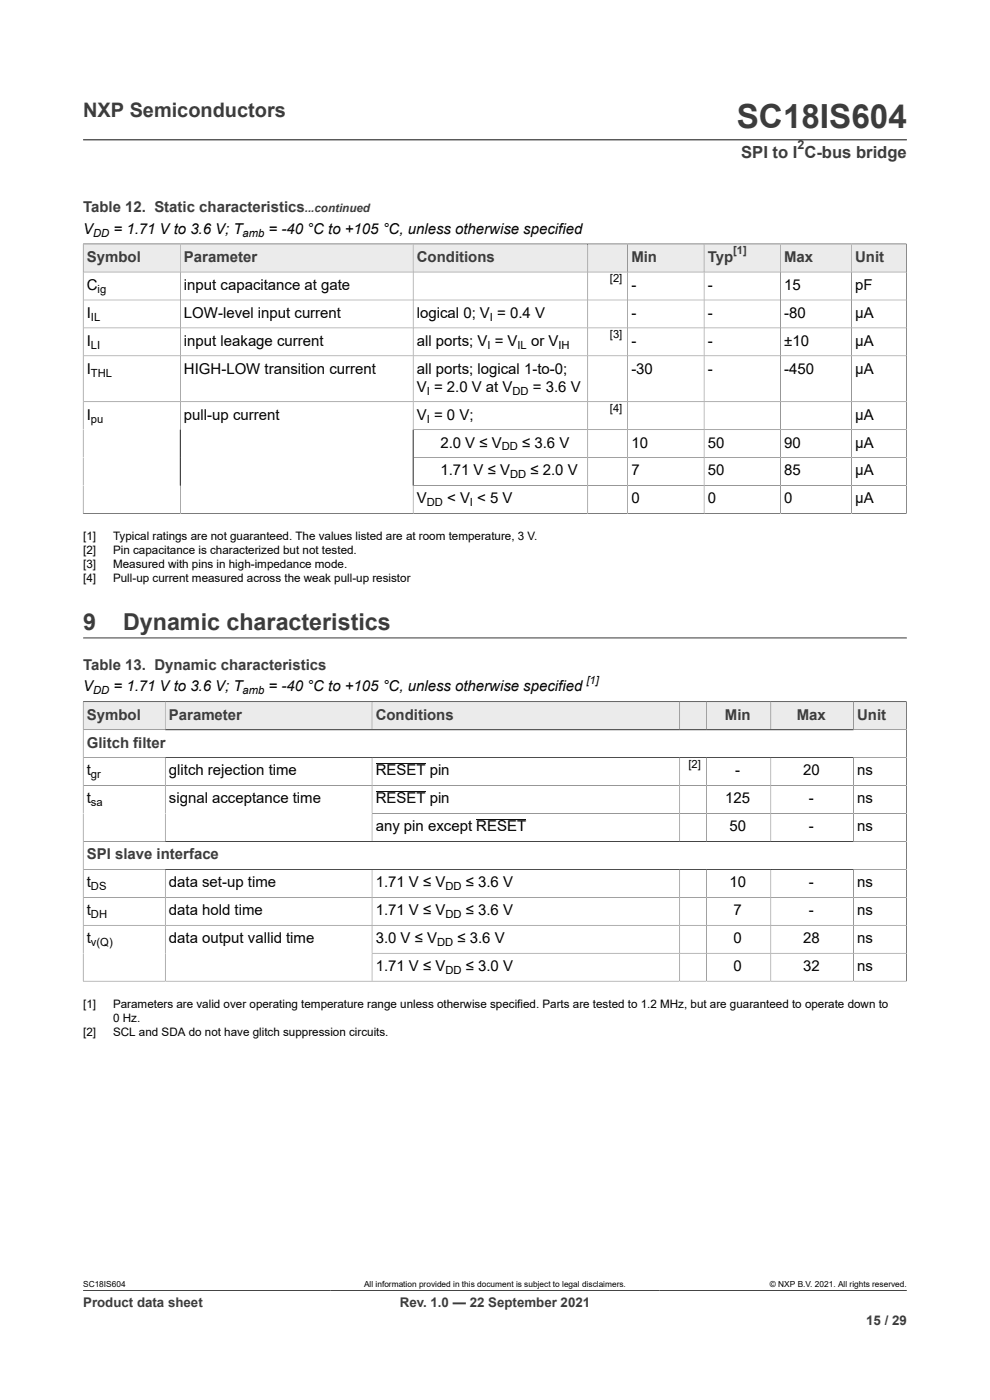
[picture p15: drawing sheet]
<svg xmlns="http://www.w3.org/2000/svg" width="210mm" height="297mm" viewBox="0 0 210 297" stroke-linecap="round" stroke-linejoin="round" font-family="sans-serif">
<defs><g id="words">
<text font-size="7.1" fill="#3c3c3c" x="156.3" y="27.2">SC18IS604</text>
<g font-size="4.9" fill="#3c3c3c">
<text x="17.6" y="133.6">9</text>
<text x="26.1" y="133.6">Dynamic characteristics</text>
</g>
<text font-size="4.2" fill="#3c3c3c" x="17.6" y="24.8">NXP Semiconductors</text>
<text font-size="3.5" fill="#3c3c3c" x="157.2" y="33.5">SPI to I C-bus bridge</text>
<g font-size="3.2" fill="#3c3c3c">
<text x="17.6" y="45.1">Table 12. Static characteristics</text>
<text x="18.4" y="55.6">Symbol</text>
<text x="39" y="55.6">Parameter</text>
<text x="88.4" y="55.6">Conditions</text>
<text x="133.9" y="55.6">Min</text>
<text x="150.1" y="55.6">Typ</text>
<text x="166.3" y="55.6">Max</text>
<text x="181.4" y="55.6">Unit</text>
<text x="17.6" y="142.1">Table 13. Dynamic characteristics</text>
<text x="18.4" y="152.7">Symbol</text>
<text x="35.8" y="152.7">Parameter</text>
<text x="79.7" y="152.7">Conditions</text>
<text x="153.8" y="152.7">Min</text>
<text x="169" y="152.7">Max</text>
<text x="181.8" y="152.7">Unit</text>
<text x="18.4" y="158.6">Glitch filter</text>
<text x="18.4" y="182.3">SPI slave interface</text>
</g>
<g font-size="3.2">
<text x="17.6" y="49.6">V</text>
<text x="24.1" y="49.6">= 1.71 V to 3.6 V; T</text>
<text x="57" y="49.6">= -40 °C to +105 °C, unless otherwise specified</text>
<text x="18.4" y="61.5">C</text>
<text x="39" y="61.5">input capacitance at gate</text>
<text x="133.9" y="61.5">-</text>
<text x="150.1" y="61.5">-</text>
<text x="166.3" y="61.5">15</text>
<text x="181.4" y="61.5">pF</text>
<text x="18.4" y="67.4">I</text>
<text x="39" y="67.4">LOW-level input current</text>
<text x="88.4" y="67.4">logical 0; V = 0.4 V</text>
<text x="133.9" y="67.4">-</text>
<text x="150.1" y="67.4">-</text>
<text x="166.3" y="67.4">-80</text>
<text x="181.4" y="67.4">µA</text>
<text x="18.4" y="73.4">I</text>
<text x="39" y="73.4">input leakage current</text>
<text x="88.4" y="73.4">all ports; V = V</text>
<text x="112.6" y="73.4">or V</text>
<text x="133.9" y="73.4">-</text>
<text x="150.1" y="73.4">-</text>
<text x="166.3" y="73.4">±10</text>
<text x="181.4" y="73.4">µA</text>
<text x="18.4" y="79.3">I</text>
<text x="39" y="79.3">HIGH-LOW transition current</text>
<text x="88.4" y="79.3">all ports; logical 1-to-0;</text>
<text x="88.4" y="83.1">V = 2.0 V at V</text>
<text x="113" y="83.1">= 3.6 V</text>
<text x="133.9" y="79.3">-30</text>
<text x="150.1" y="79.3">-</text>
<text x="166.3" y="79.3">-450</text>
<text x="181.4" y="79.3">µA</text>
<text x="18.4" y="89">I</text>
<text x="39" y="89">pull-up current</text>
<text x="88.4" y="89">V = 0 V;</text>
<text x="181.4" y="89">µA</text>
<text x="93.4" y="94.9">2.0 V ≤ V</text>
<text x="110.7" y="94.9">≤ 3.6 V</text>
<text x="133.9" y="94.9">10</text>
<text x="150.1" y="94.9">50</text>
<text x="166.3" y="94.9">90</text>
<text x="181.4" y="94.9">µA</text>
<text x="93.4" y="100.9">1.71 V ≤ V</text>
<text x="112.5" y="100.9">≤ 2.0 V</text>
<text x="133.9" y="100.9">7</text>
<text x="150.1" y="100.9">50</text>
<text x="166.3" y="100.9">85</text>
<text x="181.4" y="100.9">µA</text>
<text x="88.4" y="106.8">V</text>
<text x="94.8" y="106.8">&lt; V &lt; 5 V</text>
<text x="133.9" y="106.8">0</text>
<text x="150.1" y="106.8">0</text>
<text x="166.3" y="106.8">0</text>
<text x="181.4" y="106.8">µA</text>
<text x="17.6" y="146.7">V</text>
<text x="24.1" y="146.7">= 1.71 V to 3.6 V; T</text>
<text x="57" y="146.7">= -40 °C to +105 °C, unless otherwise specified</text>
<text x="18.4" y="164.5">t</text>
<text x="35.8" y="164.5">glitch rejection time</text>
<text x="79.7" y="164.5">RESET pin</text>
<text x="156" y="164.5">-</text>
<text x="170.3" y="164.5">20</text>
<text x="181.8" y="164.5">ns</text>
<text x="18.4" y="170.4">t</text>
<text x="35.8" y="170.4">signal acceptance time</text>
<text x="79.7" y="170.4">RESET pin</text>
<text x="153.8" y="170.4">125</text>
<text x="171.6" y="170.4">-</text>
<text x="181.8" y="170.4">ns</text>
<text x="79.7" y="176.4">any pin except RESET</text>
<text x="154.7" y="176.4">50</text>
<text x="171.6" y="176.4">-</text>
<text x="181.8" y="176.4">ns</text>
<text x="18.4" y="188.2">t</text>
<text x="35.8" y="188.2">data set-up time</text>
<text x="79.7" y="188.2">1.71 V ≤ V</text>
<text x="98.8" y="188.2">≤ 3.6 V</text>
<text x="154.7" y="188.2">10</text>
<text x="171.6" y="188.2">-</text>
<text x="181.8" y="188.2">ns</text>
<text x="18.4" y="194.1">t</text>
<text x="35.8" y="194.1">data hold time</text>
<text x="79.7" y="194.1">1.71 V ≤ V</text>
<text x="98.8" y="194.1">≤ 3.6 V</text>
<text x="155.6" y="194.1">7</text>
<text x="171.6" y="194.1">-</text>
<text x="181.8" y="194.1">ns</text>
<text x="18.4" y="200.1">t</text>
<text x="35.8" y="200.1">data output vallid time</text>
<text x="79.7" y="200.1">3.0 V ≤ V</text>
<text x="97" y="200.1">≤ 3.6 V</text>
<text x="155.6" y="200.1">0</text>
<text x="170.3" y="200.1">28</text>
<text x="181.8" y="200.1">ns</text>
<text x="79.7" y="206">1.71 V ≤ V</text>
<text x="98.8" y="206">≤ 3.0 V</text>
<text x="155.6" y="206">0</text>
<text x="170.3" y="206">32</text>
<text x="181.8" y="206">ns</text>
</g>
<g font-size="2.8" fill="#3c3c3c">
<text x="17.6" y="277.3">Product data sheet</text>
<text x="84.8" y="277.3">Rev. 1.0 — 22 September 2021</text>
<text x="183.7" y="281">15 / 29</text>
</g>
<text font-size="2.6" fill="#3c3c3c" x="169.2" y="31.6">2</text>
<text font-size="2.5" fill="#3c3c3c" x="64.7" y="45.1">...continued</text>
<g font-size="2.5">
<text x="17.6" y="114.6">[1]</text>
<text x="17.6" y="117.6">[2]</text>
<text x="24" y="114.6">Typical ratings are not guaranteed. The values listed are at room temperature, 3 V.</text>
<text x="24" y="117.6">Pin capacitance is characterized but not tested.</text>
<text x="17.6" y="120.5">[3]</text>
<text x="17.6" y="123.5">[4]</text>
<text x="24" y="120.5">Measured with pins in high-impedance mode.</text>
<text x="24" y="123.5">Pull-up current measured across the weak pull-up resistor</text>
<text x="17.6" y="213.8">[1]</text>
<text x="24" y="213.8">Parameters are valid over operating temperature range unless otherwise specified. Parts are tested to 1.2 MHz, but are guaranteed to operate down to</text>
<text x="17.6" y="219.7">[2]</text>
<text x="24" y="216.8">0 Hz.</text>
<text x="24" y="219.7">SCL and SDA do not have glitch suppression circuits.</text>
</g>
<g font-size="2.4">
<text x="19.8" y="50.2">DD</text>
<text x="51.5" y="50.2">amb</text>
<text x="129.4" y="59.9">[2]</text>
<text x="20.7" y="62.1">ig</text>
<text x="19.3" y="68">IL</text>
<text x="103.9" y="68">I</text>
<text x="129.4" y="71.7">[3]</text>
<text x="19.3" y="74">LI</text>
<text x="103.4" y="74">I</text>
<text x="109.8" y="74">IL</text>
<text x="118.5" y="74">IH</text>
<text x="19.3" y="79.9">THL</text>
<text x="90.5" y="83.7">I</text>
<text x="108.7" y="83.7">DD</text>
<text x="19.3" y="89.6">pu</text>
<text x="90.5" y="89.6">I</text>
<text x="129.4" y="87.4">[4]</text>
<text x="106.4" y="95.6">DD</text>
<text x="108.2" y="101.5">DD</text>
<text x="90.5" y="107.4">DD</text>
<text x="99.7" y="107.4">I</text>
<text x="19.8" y="147.3">DD</text>
<text x="51.5" y="147.3">amb</text>
<text x="124.4" y="145">[1]</text>
<text x="19.3" y="165.1">gr</text>
<text x="146.1" y="162.9">[2]</text>
<text x="19.3" y="171.1">sa</text>
<text x="19.3" y="188.8">DS</text>
<text x="94.5" y="188.8">DD</text>
<text x="19.3" y="194.8">DH</text>
<text x="94.5" y="194.8">DD</text>
<text x="19.3" y="200.7">v(Q)</text>
<text x="92.7" y="200.7">DD</text>
<text x="94.5" y="206.6">DD</text>
</g>
<text font-size="2.4" fill="#3c3c3c" x="155.5" y="53.9">[1]</text>
<g font-size="1.8">
<text x="17.6" y="273.1">SC18IS604</text>
<text x="77.2" y="273.1">All information provided in this document is subject to legal disclaimers.</text>
<text x="163.3" y="273.1">© NXP B.V. 2021. All rights reserved.</text>
</g>
</g></defs>
<path d="M17.6 29.7h174.8M17.6 51.8h174.7" fill="none" stroke="#3c3c3c" stroke-width=".21"/>
<path d="M17.7 51.9h20.5v5.7h-20.5z" fill="#ebebeb"/>
<path d="M17.6 51.8h20.6v5.9h-20.6z" fill="none" stroke="#3c3c3c" stroke-width=".21"/>
<path d="M38.3 51.9h49.3v5.7h-49.3z" fill="#ebebeb"/>
<path d="M38.2 51.8h49.4v5.9h-49.4z" fill="none" stroke="#3c3c3c" stroke-width=".21"/>
<path d="M87.7 51.9h36.9v5.7h-36.9z" fill="#ebebeb"/>
<path d="M87.6 51.8h37.1v5.9h-37.1z" fill="none" stroke="#3c3c3c" stroke-width=".21"/>
<path d="M124.7 51.9h8.4v5.7h-8.4z" fill="#ebebeb"/>
<path d="M124.7 51.8h8.4v5.9h-8.4z" fill="none" stroke="#3c3c3c" stroke-width=".21"/>
<path d="M133.2 51.9h16.1v5.7h-16.1z" fill="#ebebeb"/>
<path d="M133.1 51.8h16.3v5.9h-16.3z" fill="none" stroke="#3c3c3c" stroke-width=".21"/>
<path d="M149.4 51.9h16.1v5.7h-16.1z" fill="#ebebeb"/>
<path d="M149.4 51.8h16.2v5.9h-16.2z" fill="none" stroke="#3c3c3c" stroke-width=".21"/>
<path d="M165.6 51.9h14.9v5.7h-14.9z" fill="#ebebeb"/>
<path d="M165.6 51.8h15v5.9h-15z" fill="none" stroke="#3c3c3c" stroke-width=".21"/>
<path d="M180.7 51.9h11.5v5.7h-11.5z" fill="#ebebeb"/>
<g fill="none" stroke="#3c3c3c" stroke-width=".21">
<path d="M38.2 57.7v51.2M87.6 57.7v51.2M124.7 57.7v51.2M133.1 57.7v51.2M149.4 57.7v51.2M165.6 57.7v51.2M192.3 57.7h-174.7v51.3M17.6 63.6h174.7M17.6 69.6h174.7M17.6 75.5h174.7M87.6 91.2h104.7M87.6 97.1h104.7"/>
<path d="M192.3 85.2h-174.7M17.6 108.9h174.7M87.6 103h104.7M180.6 108.9v-57.1h11.7v57.2M17.6 135.3h174.8M17.6 148.9h174.7"/>
</g>
<path d="M17.7 148.9h17.3v5.8h-17.3z" fill="#ebebeb"/>
<path d="M17.6 148.9h17.5v5.9h-17.5z" fill="none" stroke="#3c3c3c" stroke-width=".21"/>
<path d="M35.1 148.9h43.7v5.8h-43.7z" fill="#ebebeb"/>
<path d="M35.1 148.9h43.8v5.9h-43.8z" fill="none" stroke="#3c3c3c" stroke-width=".21"/>
<path d="M79 148.9h65.1v5.8h-65.1z" fill="#ebebeb"/>
<path d="M78.9 148.9h65.3v5.9h-65.3z" fill="none" stroke="#3c3c3c" stroke-width=".21"/>
<path d="M144.3 148.9h5.5v5.8h-5.5z" fill="#ebebeb"/>
<path d="M144.2 148.9h5.6v5.9h-5.6z" fill="none" stroke="#3c3c3c" stroke-width=".21"/>
<path d="M149.9 148.9h13.5v5.8h-13.5z" fill="#ebebeb"/>
<path d="M149.8 148.9h13.7v5.9h-13.7z" fill="none" stroke="#3c3c3c" stroke-width=".21"/>
<path d="M163.6 148.9h17.4v5.8h-17.4z" fill="#ebebeb"/>
<path d="M163.5 148.9h17.5v5.9h-17.5z" fill="none" stroke="#3c3c3c" stroke-width=".21"/>
<path d="M181.1 148.9h11.1v5.8h-11.1z" fill="#ebebeb"/>
<g fill="none" stroke="#3c3c3c" stroke-width=".21">
<path d="M181 154.8v-5.9h11.3v59.3M192.3 154.8h-174.7v53.4M17.6 160.7h174.7M17.6 166.7h174.7M17.6 178.5h174.7M35.1 160.7v17.8M78.9 160.7v17.8M78.9 172.6h113.4M144.2 160.7v17.8M149.8 160.7v17.8M163.5 160.7v17.8M181 160.7v17.8"/>
<path d="M17.6 184.4h174.7M17.6 190.4h174.7M17.6 196.3h174.7M35.1 184.4v23.7M78.9 184.4v23.7M144.2 184.4v23.7M149.8 184.4v23.7M163.5 184.4v23.7M181 184.4v23.7M78.9 202.2h113.4M192.4 208.1h-174.8M17.6 273.8h174.8"/>
</g>
<path d="M79.7 162h10.6M79.7 167.9h10.6M101 173.9h10.6" fill="none" stroke="#000" stroke-width=".21"/>
<use href="#words"/>
</svg>
